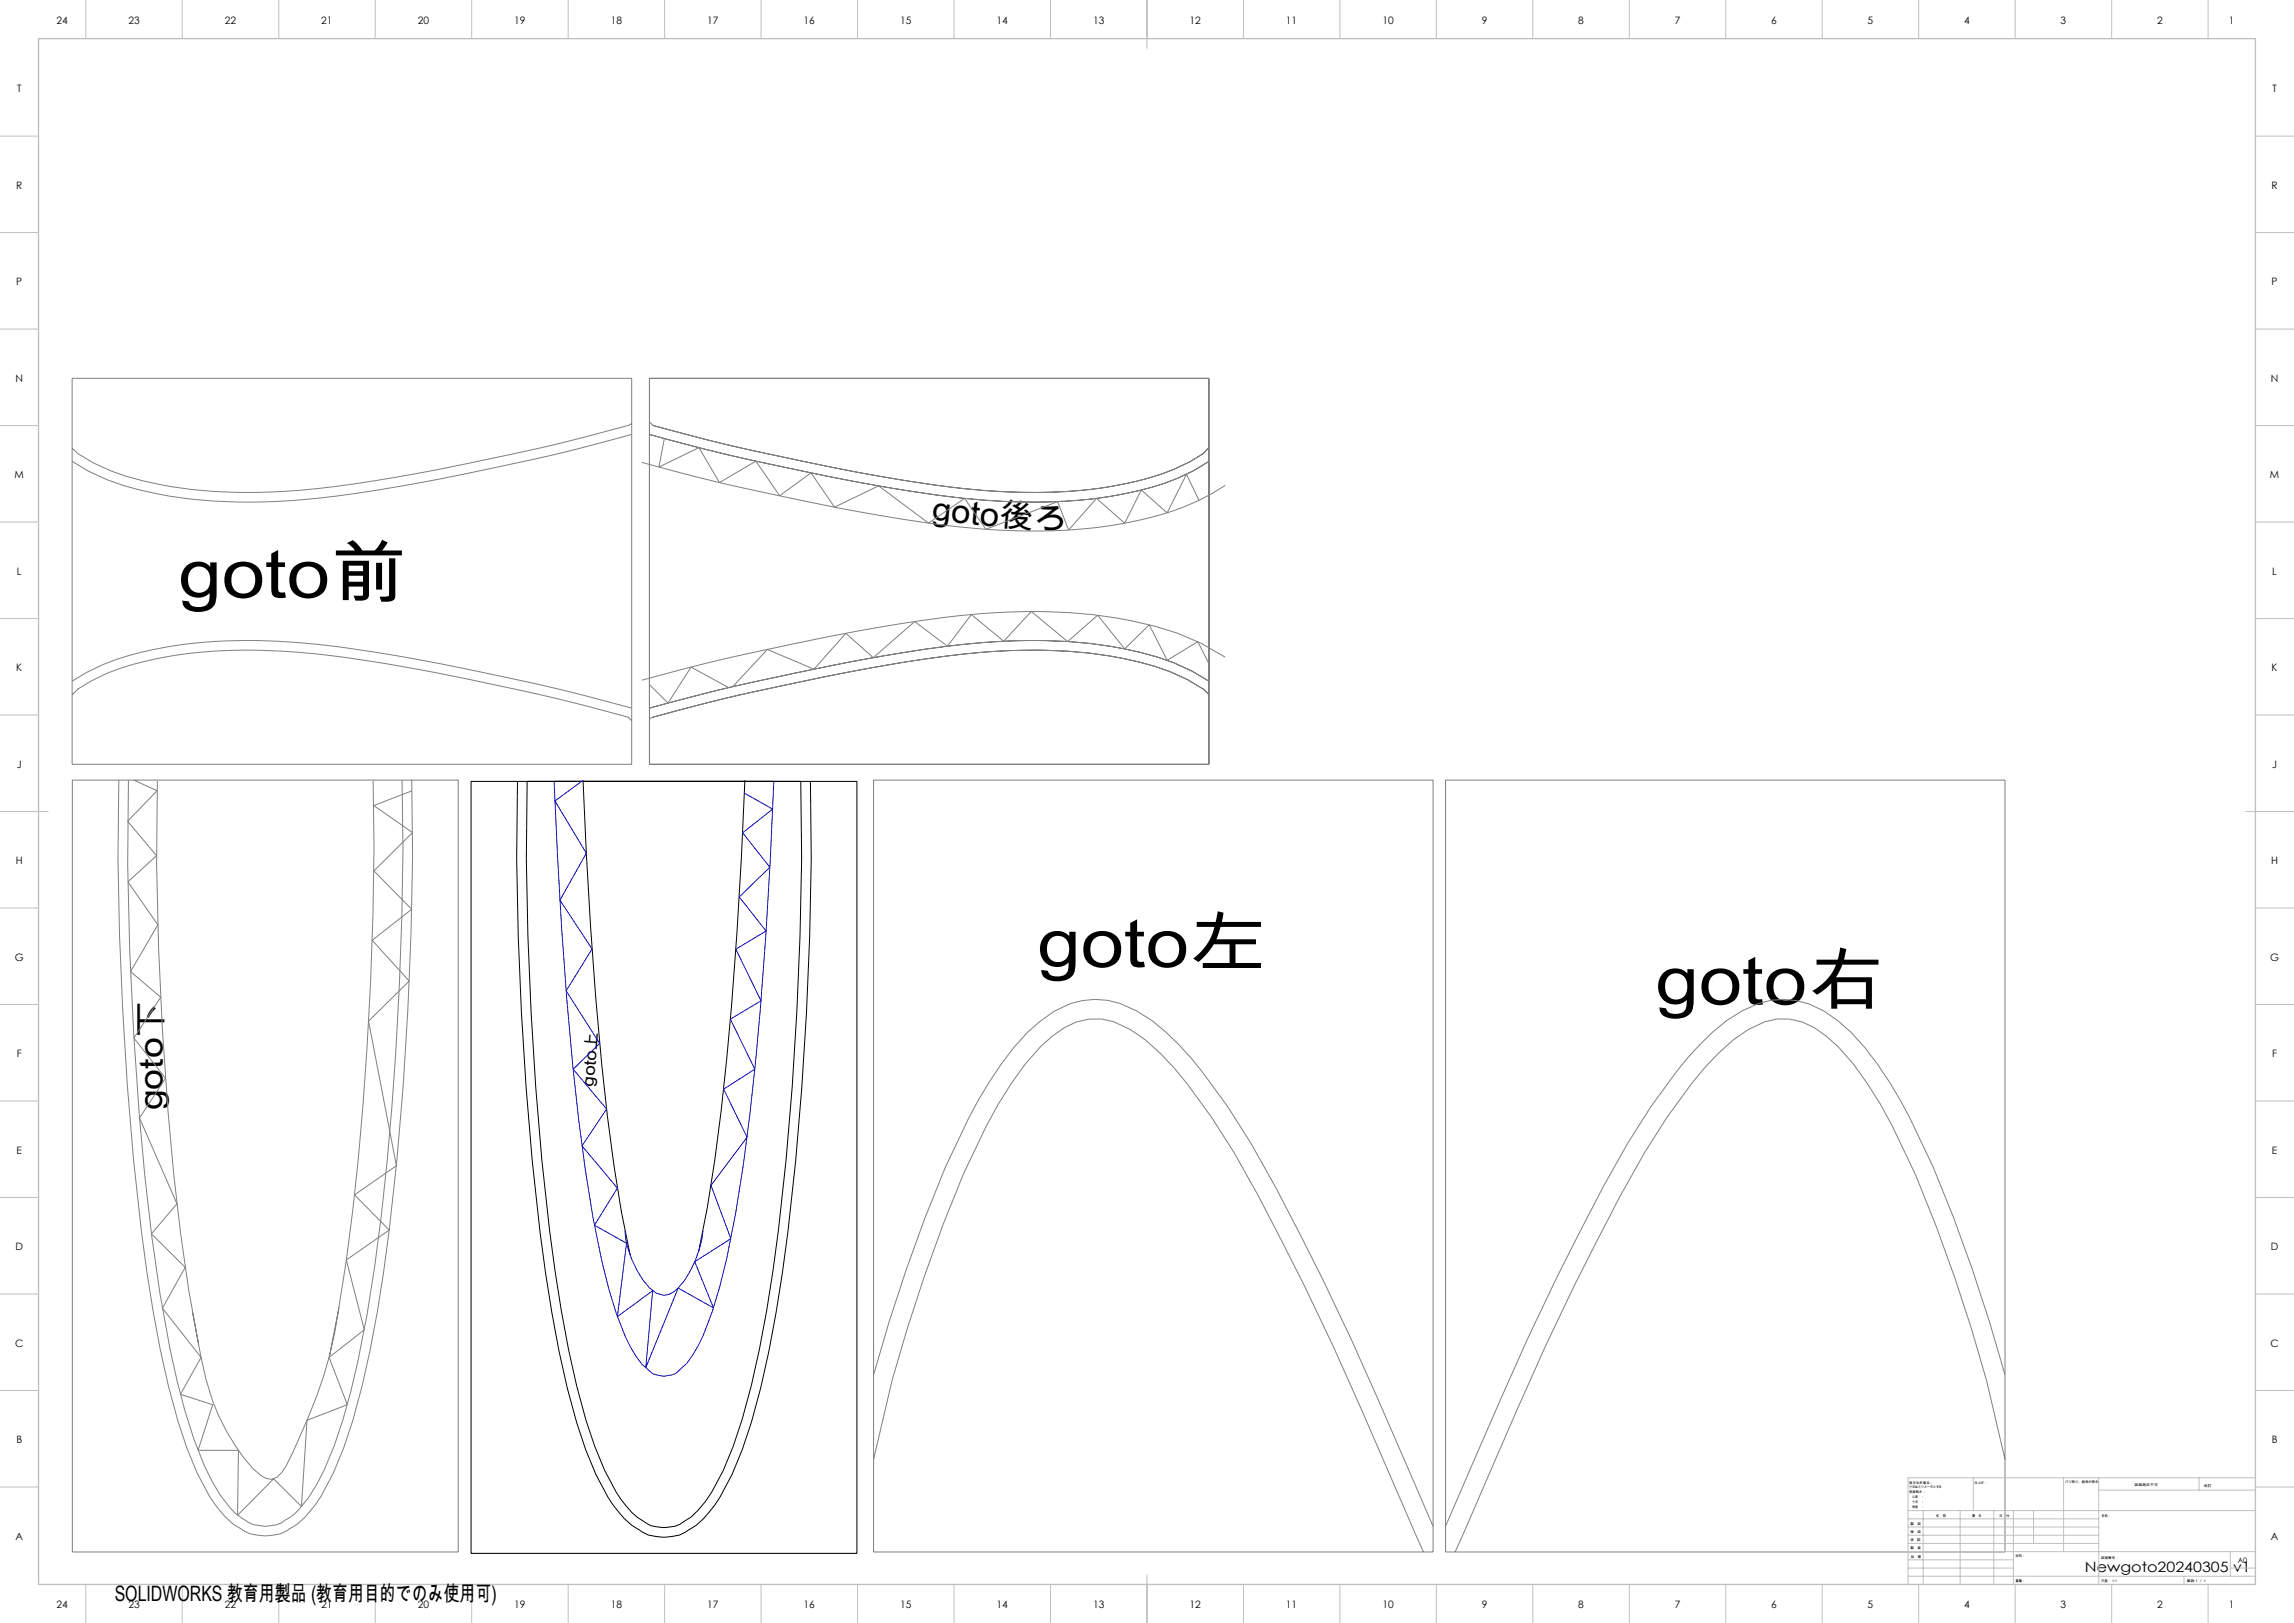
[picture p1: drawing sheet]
<svg xmlns="http://www.w3.org/2000/svg" width="1189mm" height="841mm" viewBox="0 0 1189 841" stroke-linecap="round" stroke-linejoin="round" font-family="sans-serif">
<defs><g id="words">
<g font-size="35.3">
<text x="92" y="310">goto前</text>
<text x="538" y="501">goto左</text>
<text x="858" y="520">goto右</text>
</g>
<g font-size="16.9">
<text x="483" y="270" transform="rotate(5 483 270)">goto後ろ</text>
<text x="84" y="575" transform="rotate(-90 84 575)">goto下</text>
</g>
<text font-size="11" x="59" y="830">SOLIDWORKS 教育用製品 (教育用目的でのみ使用可)</text>
<text font-size="8.5" x="308" y="563" transform="rotate(-85 308 563)">goto上</text>
<text font-size="7.4" x="1081" y="815">Newgoto20240305 v1</text>
<g font-size="5.3">
<text x="29" y="12">24</text>
<text x="67" y="12">23</text>
<text x="117" y="12">22</text>
<text x="167" y="12">21</text>
<text x="217" y="12">20</text>
<text x="267" y="12">19</text>
<text x="317" y="12">18</text>
<text x="367" y="12">17</text>
<text x="417" y="12">16</text>
<text x="467" y="12">15</text>
<text x="517" y="12">14</text>
<text x="567" y="12">13</text>
<text x="617" y="12">12</text>
<text x="667" y="12">11</text>
<text x="717" y="12">10</text>
<text x="768" y="12">9</text>
<text x="818" y="12">8</text>
<text x="868" y="12">7</text>
<text x="918" y="12">6</text>
<text x="968" y="12">5</text>
<text x="1018" y="12">4</text>
<text x="1068" y="12">3</text>
<text x="1118" y="12">2</text>
<text x="1155" y="12">1</text>
<text x="9" y="48">T</text>
<text x="1178" y="48">T</text>
<text x="8" y="98">R</text>
<text x="1177" y="98">R</text>
<text x="8" y="148">P</text>
<text x="1177" y="148">P</text>
<text x="8" y="198">N</text>
<text x="1177" y="198">N</text>
<text x="8" y="248">M</text>
<text x="1177" y="248">M</text>
<text x="9" y="298">L</text>
<text x="1178" y="298">L</text>
<text x="8" y="348">K</text>
<text x="1177" y="348">K</text>
<text x="9" y="398">J</text>
<text x="1178" y="398">J</text>
<text x="8" y="448">H</text>
<text x="1177" y="448">H</text>
<text x="8" y="498">G</text>
<text x="1177" y="498">G</text>
<text x="9" y="548">F</text>
<text x="1178" y="548">F</text>
<text x="9" y="598">E</text>
<text x="1178" y="598">E</text>
<text x="8" y="648">D</text>
<text x="1177" y="648">D</text>
<text x="8" y="698">C</text>
<text x="1177" y="698">C</text>
<text x="8" y="748">B</text>
<text x="1177" y="748">B</text>
<text x="8" y="798">A</text>
<text x="1177" y="798">A</text>
<text x="29" y="833">24</text>
<text x="67" y="833">23</text>
<text x="117" y="833">22</text>
<text x="167" y="833">21</text>
<text x="217" y="833">20</text>
<text x="267" y="833">19</text>
<text x="317" y="833">18</text>
<text x="367" y="833">17</text>
<text x="417" y="833">16</text>
<text x="467" y="833">15</text>
<text x="517" y="833">14</text>
<text x="567" y="833">13</text>
<text x="617" y="833">12</text>
<text x="667" y="833">11</text>
<text x="717" y="833">10</text>
<text x="768" y="833">9</text>
<text x="818" y="833">8</text>
<text x="868" y="833">7</text>
<text x="918" y="833">6</text>
<text x="968" y="833">5</text>
<text x="1018" y="833">4</text>
<text x="1068" y="833">3</text>
<text x="1118" y="833">2</text>
<text x="1155" y="833">1</text>
</g>
<text font-size="3.9" x="1160" y="810">A0</text>
<g font-size="1.7">
<text x="990" y="769">指示なき場合：</text>
<text x="990" y="771">寸法はミリメータとする</text>
<text x="990" y="774">表面粗さ：</text>
<text x="1023" y="769">仕上げ：</text>
<text x="1070" y="769">バリ取り、鋭角の除去</text>
<text x="1106" y="770">図面測定不可</text>
<text x="1142" y="770">改訂</text>
<text x="990" y="776">公差　：</text>
<text x="990" y="779">寸法　：</text>
<text x="990" y="781">角度　：</text>
<text x="990" y="790">製　図</text>
<text x="1003" y="786">名　前</text>
<text x="1019" y="786">署　名</text>
<text x="1036" y="786">日　付</text>
<text x="1089" y="786">名称：</text>
<text x="990" y="794">検　図</text>
<text x="990" y="799">承　認</text>
<text x="990" y="803">製　産</text>
<text x="990" y="807">品　管</text>
<text x="1045" y="807">材料：</text>
<text x="1089" y="808">図面番号：</text>
<text x="1045" y="820">重量：</text>
<text x="1089" y="820">尺度： 1:1</text>
<text x="1133" y="820">葉数 1 ／ 1</text>
</g>
</g></defs>
<path d="M244 405h200v400h-200zM268 405a1612 1612 0 0 0 18 275 368 368 0 0 0 23 84 62 62 0 0 0 21 28 25 25 0 0 0 31-2 70 70 0 0 0 18-26 293 293 0 0 0 20-64 1205 1205 0 0 0 19-175l2-40v-40v-40M273 405a1600 1600 0 0 0 18 274 362 362 0 0 0 22 83 55 55 0 0 0 20 26 19 19 0 0 0 22 0 42 42 0 0 0 14-15 199 199 0 0 0 20-55 951 951 0 0 0 22-155 1689 1689 0 0 0 4-158M302 404a2011 2011 0 0 0 16 200l4 24 5 22M386 404a1839 1839 0 0 1-19 222l-5 23" fill="none" stroke="#000" stroke-width=".52"/>
<path d="M287 405a2022 2022 0 0 0 16 201 363 363 0 0 0 21 87 39 39 0 0 0 14 19 13 13 0 0 0 15-3 48 48 0 0 0 12-17 288 288 0 0 0 16-63 1585 1585 0 0 0 18-184l2-40M302 404l-14 11 16 27-14 24 17 26-14 21 18 28-14 13 17 21-12 19 18 22-12 19 17 9-5 38 18-13-3 40 17-42 18 11-10-24 19-12-10-28 18-25-12-25 16-10-12-26 15-9-13-27 16-10-14-17 16-16-14-17 15-13-14-8M324 638a51 51 0 0 0 13 29 9 9 0 0 0 14 1 54 54 0 0 0 13-30" fill="none" stroke="#00f" stroke-width=".52"/>
<g fill="none" stroke="#808080" stroke-width=".52">
<path d="M37 196h290v200h-290zM337 196h290v200h-290zM327 219l-1 1a1245 1245 0 0 1-161 33l-13 1a256 256 0 0 1-86-7l-8-3-10-4-8-5-3-3M337 219l1 1M327 225a1253 1253 0 0 1-162 33l-12 1a262 262 0 0 1-89-7l-8-3-10-5-9-5M333 240a1337 1337 0 0 0 150 31 311 311 0 0 0 108-2l5-1a122 122 0 0 0 39-16M337 225a1311 1311 0 0 0 150 32 286 286 0 0 0 103-3 110 110 0 0 0 37-15M338 220a1309 1309 0 0 0 150 32 282 282 0 0 0 101-3 107 107 0 0 0 35-14M344 227l-2 15 20-10 11 18 19-11 12 18 16-12 13 18 22-11 26 19 19-13 11 16 37-14 6 15 14-17 15 13 9-17 13 12 10-20 6 13M627 232l-4 3M37 353a136 136 0 0 1 57-19 353 353 0 0 1 100 4l39 7a1325 1325 0 0 1 94 22M40 357a130 130 0 0 1 55-18 348 348 0 0 1 98 4l39 7a1282 1282 0 0 1 94 22"/>
<path d="M41 357l-4 3M337 355l9 9 12-18 20 10M627 353a137 137 0 0 0-62-20 367 367 0 0 0-107 7l-9 2a1295 1295 0 0 0-112 25M627 360l-3-3a131 131 0 0 0-59-19 347 347 0 0 0-97 5 1336 1336 0 0 0-130 29l-1 1M627 344l-6-11-16 9-9-18-13 12-14-17-16 13-18-15-15 15-17-14-12 17-17-13-21 19-15-13-16 19-24-10-18 19M635 341a137 137 0 0 0-57-21 349 349 0 0 0-113 3 1361 1361 0 0 0-132 29M326 372l1 1M38 404h199v400h-199zM62 404a1607 1607 0 0 0 17 275 372 372 0 0 0 23 84 61 61 0 0 0 21 28 25 25 0 0 0 31-1 69 69 0 0 0 19-27 293 293 0 0 0 19-64 1205 1205 0 0 0 19-175l2-40 1-40-1-40M67 404a1664 1664 0 0 0 16 267 392 392 0 0 0 23 88 76 76 0 0 0 16 25 24 24 0 0 0 15 7 19 19 0 0 0 13-5 57 57 0 0 0 18-24 277 277 0 0 0 17-56 1137 1137 0 0 0 20-161 1629 1629 0 0 0 3-141M69 404l12 6-15 16 15 17-15 14 16 22-14 24 15 14-14 21 17 21-14 20 20 45-14 15 18 18-12 21 20 25-10 20 16 5-7 24h21l-1 33 19-19 14 15 3-45 21-8-9-25 18-14-9-36 22-16-18-18 21-15-14-75 21-21-19-21 20-16-19-20 20-20-20-14 20-7M82 405a1644 1644 0 0 0 16 263l5 28"/>
<path d="M193 405a1606 1606 0 0 1-18 274l-4 24M453 404h290v400h-290zM749 404h290v400h-290zM176 678a249 249 0 0 1-30 85 7 7 0 0 1-11 2 82 82 0 0 1-22-32 166 166 0 0 1-11-41l-2-12M453 712a889 889 0 0 1 37-107 263 263 0 0 1 35-62 74 74 0 0 1 29-23 40 40 0 0 1 35 4 115 115 0 0 1 34 32 472 472 0 0 1 50 83 1671 1671 0 0 1 56 119l14 33M1039 712a873 873 0 0 0-37-107 263 263 0 0 0-35-62 74 74 0 0 0-29-23 40 40 0 0 0-35 4 115 115 0 0 0-34 32 472 472 0 0 0-50 83 1671 1671 0 0 0-56 119l-14 33M453 756a804 804 0 0 1 46-147 256 256 0 0 1 32-58 65 65 0 0 1 27-21 31 31 0 0 1 28 3 117 117 0 0 1 29 29 459 459 0 0 1 49 81 2825 2825 0 0 1 74 161M1039 756a796 796 0 0 0-46-147 226 226 0 0 0-40-67 41 41 0 0 0-32-14 56 56 0 0 0-30 18 256 256 0 0 0-39 51 1489 1489 0 0 0-80 166l-18 41"/>
</g>
<g fill="none" stroke="#c0c0c0" stroke-width=".52">
<path d="M44 0v20M94 0v20M144 0v20M194 0v20M244 0v20M294 0v20M344 0v20M394 0v20M444 0v20M494 0v20M544 0v20M594 0v25"/>
<path d="M644 0v20M694 0v20M744 0v20M794 0v20M844 0v20M894 0v20M944 0v20M994 0v20M1044 0v20M1094 0v20M1144 0v20M0 71h20"/>
<path d="M1169 71h20M0 121h20M1169 121h20M0 171h20M1169 171h20M0 221h20M1169 221h20M0 271h20M1169 271h20M0 321h20M1169 321h20M0 371h20"/>
<path d="M1169 371h20M0 421h25M1164 421h25M0 471h20M1169 471h20M0 521h20M1169 521h20M0 571h20M1169 571h20M0 621h20M1169 621h20M0 671h20"/>
<path d="M1169 671h20M0 721h20M1169 721h20M0 771h20M1023 766v17M1070 766v38M1088 766v55M1088 772h81M1140 766v6M1169 766h-180v55M1169 771h20M989 783h180"/>
<path d="M989 800h99M989 796h99M989 791h99M989 787h99M997 783v38M1016 783v38M1033 783v38M1044 783v38M1054 783v17M594 816v25M989 817h180M989 813h55"/>
<path d="M989 808h55M989 804h180M1132 817v4M1156 813h13M1156 804v13M44 821v20M94 821v20M144 821v20M194 821v20M244 821v20M294 821v20M344 821v20"/>
<path d="M394 821v20M444 821v20M494 821v20M544 821v20M644 821v20M694 821v20M744 821v20M794 821v20M844 821v20M894 821v20M944 821v20M994 821v20"/>
<path d="M1044 821v20M1094 821v20M1144 821v20"/>
</g>
<path d="M20 20h1149v801h-1149z" fill="none" stroke="#c0c0c0" stroke-width=".7"/>
<use href="#words"/>
</svg>
